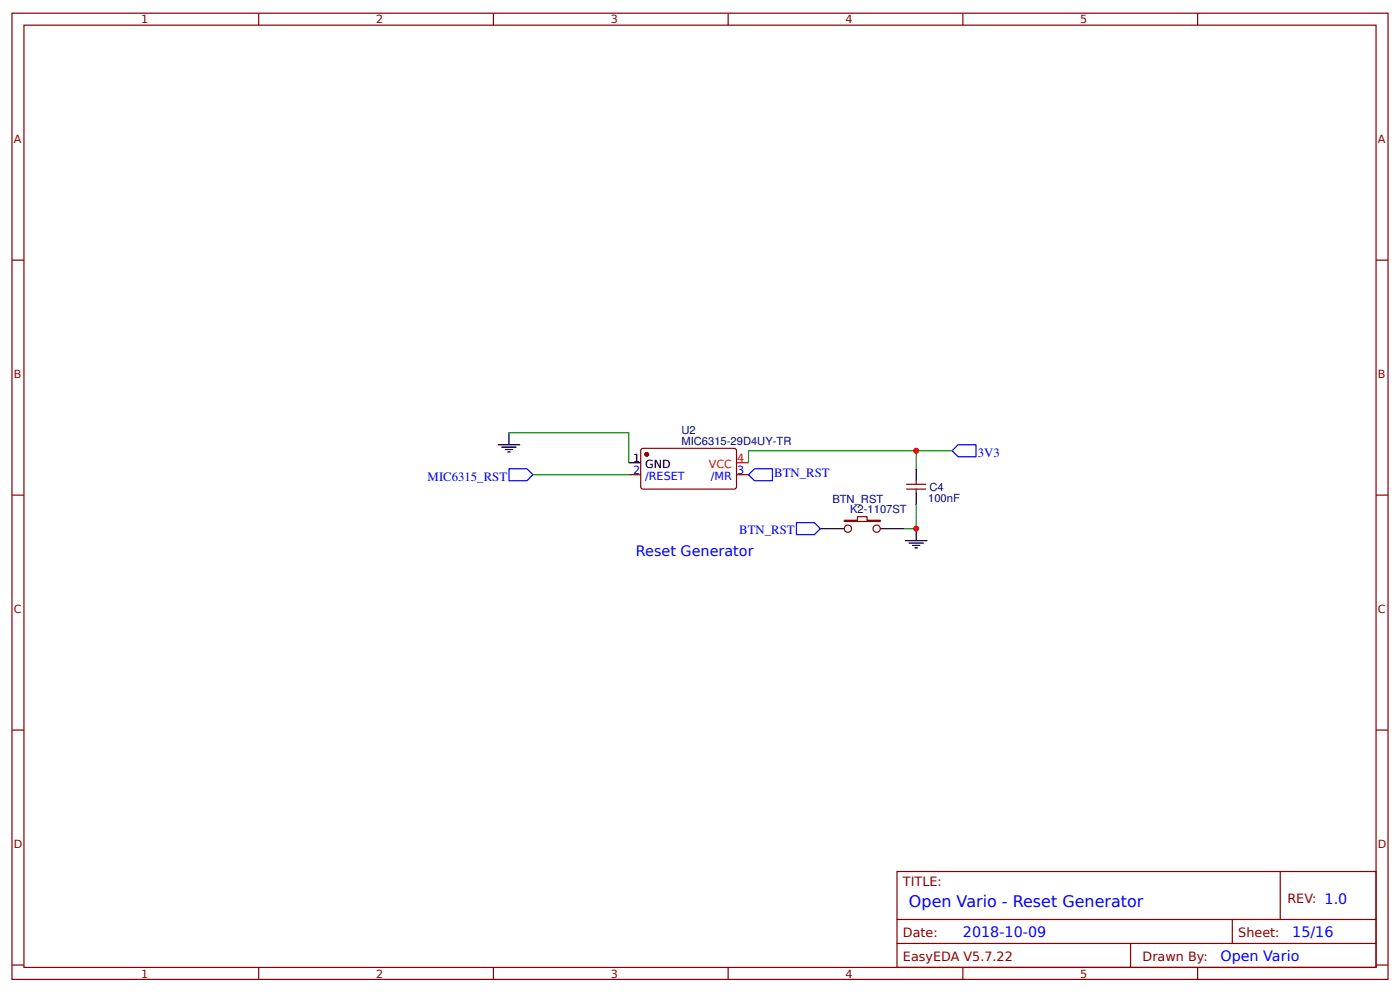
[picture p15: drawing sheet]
<svg xmlns="http://www.w3.org/2000/svg" width="309mm" height="219mm" viewBox="0 0 309 219" stroke-linecap="round" stroke-linejoin="round" font-family="sans-serif">
<defs><g id="words">
<text font-size="3.5" fill="#00f" x="200.8" y="200.3">Open Vario - Reset Generator</text>
<g font-size="3.2" fill="#00f">
<text x="140.5" y="122.8">Reset Generator</text>
<text x="212.7" y="206.9">2018-10-09</text>
<text x="285.5" y="206.9">15/16</text>
<text x="269.6" y="212.2">Open Vario</text>
</g>
<g font-size="2.8" fill="#00f">
<text x="216" y="100.8">3V3</text>
<text x="94.5" y="106.1">MIC6315_RST</text>
<text x="171.1" y="105.3">BTN_RST</text>
<text x="163.3" y="118">BTN_RST</text>
</g>
<g font-size="2.8" fill="#800">
<text x="199.5" y="195.5">TITLE:</text>
<text x="284.4" y="199.2">REV: 1.0</text>
<text x="199.5" y="206.9">Date:</text>
<text x="273.6" y="206.9">Sheet:</text>
<text x="199.5" y="212.2">EasyEDA V5.7.22</text>
<text x="252.4" y="212.2">Drawn By:</text>
</g>
<g font-size="2.5" fill="#800">
<text x="31.2" y="5.2">1</text>
<text x="83.1" y="5.2">2</text>
<text x="134.9" y="5.2">3</text>
<text x="186.8" y="5.2">4</text>
<text x="238.7" y="5.2">5</text>
<text x="3" y="31.5">A</text>
<text x="304.4" y="31.5">A</text>
<text x="3" y="83.3">B</text>
<text x="304.4" y="83.3">B</text>
<text x="3" y="135.2">C</text>
<text x="304.4" y="135.2">C</text>
<text x="3" y="187.1">D</text>
<text x="304.4" y="187.1">D</text>
<text x="31.2" y="215.8">1</text>
<text x="83.1" y="215.8">2</text>
<text x="134.9" y="215.8">3</text>
<text x="186.8" y="215.8">4</text>
<text x="238.7" y="215.8">5</text>
</g>
<g font-size="2.5" fill="#000080">
<text x="150.6" y="95.8">U2</text>
<text x="150.6" y="98.2">MIC6315-29D4UY-TR</text>
<text x="183.9" y="111">BTN_RST</text>
<text x="187.8" y="113.2">K2-1107ST</text>
<text x="205.1" y="110.7">100nF</text>
<text x="205.3" y="108.3">C4</text>
</g>
<g font-size="2.5">
<text x="139.8" y="101.9">1</text>
<text x="142.5" y="103.2">GND</text>
</g>
<g font-size="2.5" fill="#f00">
<text x="162.9" y="101.9">4</text>
<text x="156.6" y="103.2">VCC</text>
</g>
<g font-size="2.5" fill="#00f">
<text x="139.8" y="104.5">2</text>
<text x="142.5" y="105.8">/RESET</text>
<text x="157.1" y="105.8">/MR</text>
<text x="162.9" y="104.5">3</text>
</g>
</g></defs>
<g fill="none" stroke="#800" stroke-width=".26">
<path d="M2.6 2.9h304.1v213.3h-304.1zM5.3 5.6h298.7v207.9h-298.7zM57.1 2.9v2.7M109 2.9v2.7M160.9 2.9v2.7M212.7 2.9v2.7M264.6 2.9v2.7M2.6 57.4h2.7M304 57.4h2.7M141.8 99h20.7l.2 .5-.1 8.2-.4 .2h-20.4l-.2-.5v-7.9zM2.6 109.3h2.7M138.9 104.8h2.7"/>
<path d="M162.7 104.8h2.7M186.5 114.8h2.9v-.8h2.2v.8h2.9v.3h-8zM200.3 107.9h4.2M200.3 106.9h4.2M202.4 106.1v.8M202.4 107.9v.8M304 109.3h2.7M2.6 161.1h2.7M304 161.1h2.7M198.2 192.4h105.8v21.1h-105.8zM282.8 192.4v10.5M2.6 213h2.7"/>
<path d="M57.1 213.5v2.7M109 213.5v2.7M160.9 213.5v2.7M198.2 202.9h105.8M198.2 208.2h105.8M212.7 213.5v2.7M249.8 208.2v5.3M264.6 213.5v2.7M272.3 202.9v5.3M304 213h2.7"/>
<circle cx="187.3" cy="116.7" r=".8"/>
<circle cx="193.7" cy="116.7" r=".8"/>
</g>
<path d="M210.3 99.5l1.4-1.3h3.9v2.6h-3.9zM112.4 103.5h4l1.3 1.3-1.3 1.3h-4zM165.4 104.8l1.3-1.3h4v2.6h-4zM175.9 115.4h4l1.3 1.3-1.3 1.3h-4z" fill="none" stroke="#00f" stroke-width=".26"/>
<circle cx="142.9" cy="100.3" r=".4" fill="#800" stroke="#800" stroke-width=".26"/>
<g fill="none" stroke="#000" stroke-width=".26">
<path d="M110.1 98.2h4.7M110.9 98.7h3.1M111.7 99.2h1.5M112.2 99.7h.5M112.4 95.5v2.7M138.9 102.1h2.7M181.2 116.7h5.3M194.5 116.7h5.3M200 119.3h4.8M200.8 119.9h3.2M202.4 103.5v2.6M202.4 108.7v2.7"/>
<path d="M202.4 116.7v2.6M201.6 120.4h1.6M202.1 120.9h.6"/>
</g>
<path d="M162.7 102.1h2.7" fill="none" stroke="#f00" stroke-width=".26"/>
<path d="M112.4 95.5h26.5v6.6M202.4 99.5v4M210.3 99.5h-44.9v2.6M117.7 104.8h21.2M202.4 111.4v5.3h-2.6" fill="none" stroke="#080" stroke-width=".26"/>
<g fill="#c00">
<circle cx="202.4" cy="116.7" r=".66"/>
<circle cx="202.4" cy="99.5" r=".66"/>
</g>
<use href="#words"/>
</svg>
